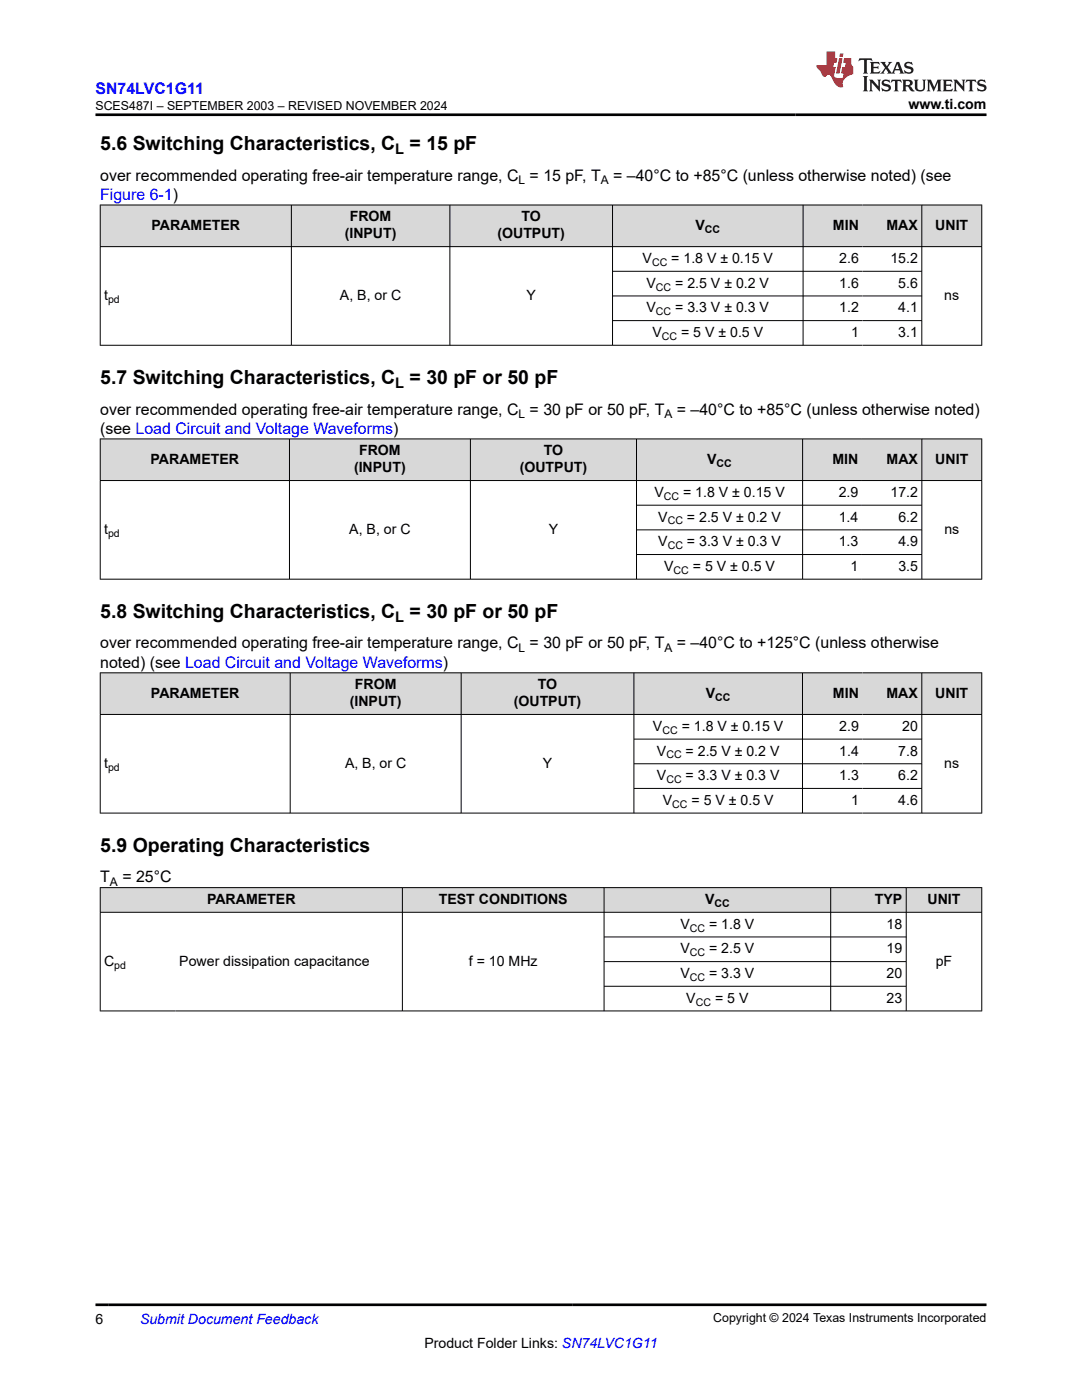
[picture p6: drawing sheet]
<svg xmlns="http://www.w3.org/2000/svg" width="216mm" height="279mm" viewBox="0 0 216 279" stroke-linecap="round" stroke-linejoin="round" font-family="sans-serif">
<defs><g id="words">
<g font-size="3.9">
<text x="20" y="29.9">5.6 Switching Characteristics, C</text>
<text x="81.7" y="29.9">= 15 pF</text>
<text x="20" y="76.6">5.7 Switching Characteristics, C</text>
<text x="81.7" y="76.6">= 30 pF or 50 pF</text>
<text x="20" y="123.3">5.8 Switching Characteristics, C</text>
<text x="81.7" y="123.3">= 30 pF or 50 pF</text>
<text x="20" y="169.9">5.9 Operating Characteristics</text>
</g>
<g font-size="3.2" fill="#00f">
<text x="19.1" y="18.7">SN74LVC1G11</text>
<text x="20" y="39.9">Figure 6-1)</text>
</g>
<g font-size="3.2">
<text x="20" y="36.1">over recommended operating free-air temperature range, C = 15 pF, T</text>
<text x="122.4" y="36.1">= –40°C to +85°C (unless otherwise noted) (see</text>
<text x="20" y="82.7">over recommended operating free-air temperature range, C = 30 pF or 50 pF, T</text>
<text x="135.1" y="82.7">= –40°C to +85°C (unless otherwise noted)</text>
<text x="20" y="86.5">(see Load Circuit and Voltage Waveforms)</text>
<text x="20" y="129.4">over recommended operating free-air temperature range, C = 30 pF or 50 pF, T</text>
<text x="135.1" y="129.4">= –40°C to +125°C (unless otherwise</text>
<text x="20" y="133.2">noted) (see Load Circuit and Voltage Waveforms)</text>
<text x="20" y="176.1">T</text>
<text x="24.4" y="176.1">= 25°C</text>
</g>
<g font-size="2.9">
<text x="78.9" y="30.7">L</text>
<text x="78.9" y="77.4">L</text>
<text x="78.9" y="124">L</text>
</g>
<g font-size="2.8">
<text x="181.3" y="21.8">www.ti.com</text>
<text x="30.2" y="45.9">PARAMETER</text>
<text x="68.8" y="47.6">(INPUT)</text>
<text x="69.8" y="44.2">FROM</text>
<text x="99.3" y="47.6">(OUTPUT)</text>
<text x="104.1" y="44.2">TO</text>
<text x="138.8" y="45.9">V</text>
<text x="166.2" y="45.9">MIN</text>
<text x="176.9" y="45.9">MAX</text>
<text x="186.6" y="45.9">UNIT</text>
<text x="128.2" y="52.5">V</text>
<text x="133.9" y="52.5">= 1.8 V ± 0.15 V</text>
<text x="167.5" y="52.5">2.6</text>
<text x="177.7" y="52.5">15.2</text>
<text x="20.8" y="59.9">t</text>
<text x="67.8" y="59.9">A, B, or C</text>
<text x="105.1" y="59.9">Y</text>
<text x="129" y="57.4">V</text>
<text x="134.7" y="57.4">= 2.5 V ± 0.2 V</text>
<text x="167.5" y="57.4">1.6</text>
<text x="179.2" y="57.4">5.6</text>
<text x="188.4" y="59.9">ns</text>
<text x="129" y="62.3">V</text>
<text x="134.7" y="62.3">= 3.3 V ± 0.3 V</text>
<text x="167.5" y="62.3">1.2</text>
<text x="179.2" y="62.3">4.1</text>
<text x="130.2" y="67.3">V</text>
<text x="135.9" y="67.3">= 5 V ± 0.5 V</text>
<text x="169.8" y="67.3">1</text>
<text x="179.2" y="67.3">3.1</text>
<text x="30" y="92.6">PARAMETER</text>
<text x="70.6" y="94.3">(INPUT)</text>
<text x="71.7" y="90.9">FROM</text>
<text x="103.7" y="94.3">(OUTPUT)</text>
<text x="108.5" y="90.9">TO</text>
<text x="141.1" y="92.6">V</text>
<text x="166.1" y="92.6">MIN</text>
<text x="176.9" y="92.6">MAX</text>
<text x="186.6" y="92.6">UNIT</text>
<text x="130.6" y="99.2">V</text>
<text x="136.3" y="99.2">= 1.8 V ± 0.15 V</text>
<text x="167.4" y="99.2">2.9</text>
<text x="177.7" y="99.2">17.2</text>
<text x="20.8" y="106.6">t</text>
<text x="69.7" y="106.6">A, B, or C</text>
<text x="109.5" y="106.6">Y</text>
<text x="131.4" y="104.1">V</text>
<text x="137.1" y="104.1">= 2.5 V ± 0.2 V</text>
<text x="167.4" y="104.1">1.4</text>
<text x="179.3" y="104.1">6.2</text>
<text x="188.4" y="106.6">ns</text>
<text x="131.4" y="109">V</text>
<text x="132.5" y="113.9">V</text>
<text x="137.1" y="109">= 3.3 V ± 0.3 V</text>
<text x="138.3" y="113.9">= 5 V ± 0.5 V</text>
<text x="167.4" y="109">1.3</text>
<text x="169.7" y="113.9">1</text>
<text x="179.3" y="109">4.9</text>
<text x="179.3" y="113.9">3.5</text>
<text x="70.8" y="137.5">FROM</text>
<text x="107.3" y="137.5">TO</text>
<text x="30.1" y="139.2">PARAMETER</text>
<text x="69.8" y="140.9">(INPUT)</text>
<text x="102.5" y="140.9">(OUTPUT)</text>
<text x="140.8" y="139.2">V</text>
<text x="166.2" y="139.2">MIN</text>
<text x="176.9" y="139.2">MAX</text>
<text x="186.6" y="139.2">UNIT</text>
<text x="130.3" y="145.9">V</text>
<text x="136" y="145.9">= 1.8 V ± 0.15 V</text>
<text x="167.5" y="145.9">2.9</text>
<text x="180" y="145.9">20</text>
<text x="20.8" y="153.2">t</text>
<text x="68.8" y="153.2">A, B, or C</text>
<text x="108.3" y="153.2">Y</text>
<text x="131.1" y="150.8">V</text>
<text x="131.1" y="155.7">V</text>
<text x="136.8" y="150.8">= 2.5 V ± 0.2 V</text>
<text x="136.8" y="155.7">= 3.3 V ± 0.3 V</text>
<text x="167.5" y="150.8">1.4</text>
<text x="167.5" y="155.7">1.3</text>
<text x="179.2" y="150.8">7.8</text>
<text x="179.2" y="155.7">6.2</text>
<text x="188.4" y="153.2">ns</text>
<text x="132.3" y="160.6">V</text>
<text x="138" y="160.6">= 5 V ± 0.5 V</text>
<text x="169.8" y="160.6">1</text>
<text x="179.2" y="160.6">4.6</text>
<text x="41.3" y="180.4">PARAMETER</text>
<text x="87.6" y="180.4">TEST CONDITIONS</text>
<text x="135.8" y="185.3">V</text>
<text x="140.7" y="180.4">V</text>
<text x="141.5" y="185.3">= 1.8 V</text>
<text x="174.6" y="180.4">TYP</text>
<text x="176.9" y="185.3">18</text>
<text x="185.1" y="180.4">UNIT</text>
<text x="135.8" y="190.3">V</text>
<text x="141.5" y="190.3">= 2.5 V</text>
<text x="176.9" y="190.3">19</text>
<text x="20.8" y="192.7">C</text>
<text x="35.8" y="192.7">Power dissipation capacitance</text>
<text x="93.6" y="192.7">f = 10 MHz</text>
<text x="135.8" y="195.2">V</text>
<text x="141.5" y="195.2">= 3.3 V</text>
<text x="176.9" y="195.2">20</text>
<text x="186.7" y="192.7">pF</text>
<text x="136.9" y="200.1">V</text>
<text x="142.7" y="200.1">= 5 V</text>
<text x="176.9" y="200.1">23</text>
<text x="19.1" y="264.2">6</text>
<text x="84.7" y="269">Product Folder Links: SN74LVC1G11</text>
</g>
<text font-size="2.8" fill="#00f" x="27.9" y="264.2">Submit Document Feedback</text>
<g font-size="2.5">
<text x="19.1" y="21.9">SCES487I – SEPTEMBER 2003 – REVISED NOVEMBER 2024</text>
<text x="142.3" y="263.9">Copyright © 2024 Texas Instruments Incorporated</text>
</g>
<g font-size="2.4">
<text x="103.5" y="36.7">L</text>
<text x="119.9" y="36.7">A</text>
<text x="103.5" y="83.4">L</text>
<text x="132.6" y="83.4">A</text>
<text x="103.5" y="130">L</text>
<text x="132.6" y="130">A</text>
<text x="21.9" y="176.7">A</text>
</g>
<g font-size="2.1">
<text x="140.6" y="46.4">CC</text>
<text x="130.1" y="53.1">CC</text>
<text x="130.9" y="58">CC</text>
<text x="21.6" y="60.4">pd</text>
<text x="130.9" y="62.9">CC</text>
<text x="132.1" y="67.8">CC</text>
<text x="143" y="93.1">CC</text>
<text x="132.5" y="99.7">CC</text>
<text x="21.6" y="107.1">pd</text>
<text x="133.2" y="104.7">CC</text>
<text x="133.2" y="109.6">CC</text>
<text x="134.4" y="114.5">CC</text>
<text x="142.7" y="139.8">CC</text>
<text x="132.2" y="146.4">CC</text>
<text x="21.6" y="153.8">pd</text>
<text x="133" y="151.3">CC</text>
<text x="133" y="156.3">CC</text>
<text x="134.1" y="161.2">CC</text>
<text x="137.7" y="185.9">CC</text>
<text x="142.6" y="181">CC</text>
<text x="137.7" y="190.8">CC</text>
<text x="22.8" y="193.3">pd</text>
<text x="137.7" y="195.7">CC</text>
<text x="138.8" y="200.7">CC</text>
</g>
</g></defs>
<g fill="#d8d8d8">
<path d="M20 40.9h175.9v8.3h-175.9z" fill-rule="evenodd"/>
<path d="M20.1 41h38v8.2h-38z" fill-rule="evenodd"/>
<path d="M58.2 41h31.5v8.2h-31.5z" fill-rule="evenodd"/>
<path d="M89.8 41h32.4v8.2h-32.4z" fill-rule="evenodd"/>
<path d="M122.3 41h37.9v8.2h-37.9z" fill-rule="evenodd"/>
<path d="M160.3 41h11.8v8.2h-11.8z" fill-rule="evenodd"/>
<path d="M172.1 41h11.8v8.2h-11.8z" fill-rule="evenodd"/>
<path d="M184 41h11.8v8.2h-11.8z" fill-rule="evenodd"/>
</g>
<g fill="none" stroke="#000" stroke-width=".2">
<path d="M19.9 40.9h176.1M19.9 49.2h176.1M20 40.9v28.1M58.1 40.9v28.1M89.8 40.9v28.1M122.2 40.9v28.1M122.2 54.1h61.8M122.2 59.1h61.8M160.2 40.9v28.1M183.9 40.9v28.1M195.9 40.9v28.1M19.9 68.9h176.1"/>
<path d="M122.2 64h61.8"/>
</g>
<g fill="#d8d8d8">
<path d="M20 87.6h175.9v8.3h-175.9z" fill-rule="evenodd"/>
<path d="M20.1 87.7h37.6v8.1h-37.6z" fill-rule="evenodd"/>
<path d="M57.8 87.7h36v8.1h-36z" fill-rule="evenodd"/>
<path d="M93.9 87.7h33v8.1h-33z" fill-rule="evenodd"/>
<path d="M127.1 87.7h33v8.1h-33z" fill-rule="evenodd"/>
<path d="M160.2 87.7h11.8v8.1h-11.8z" fill-rule="evenodd"/>
<path d="M172 87.7h11.9v8.1h-11.9z" fill-rule="evenodd"/>
<path d="M184 87.7h11.8v8.1h-11.8z" fill-rule="evenodd"/>
</g>
<g fill="none" stroke="#000" stroke-width=".2">
<path d="M19.9 87.6h176.1M19.9 95.9h176.1M20 87.5v28.1M57.8 87.5v28.1M93.9 87.5v28.1M127 87.5v28.1M160.2 87.5v28.1M183.9 87.5v28.1M195.9 87.5v28.1M19.9 115.6h176.1M127 100.8h57M127 105.7h57"/>
<path d="M127 110.7h57"/>
</g>
<g fill="#d8d8d8">
<path d="M20 134.3h175.9v8.3h-175.9z" fill-rule="evenodd"/>
<path d="M20.1 134.3h37.7v8.2h-37.7z" fill-rule="evenodd"/>
<path d="M58 134.3h34v8.2h-34z" fill-rule="evenodd"/>
<path d="M92.1 134.3h34.3v8.2h-34.3z" fill-rule="evenodd"/>
<path d="M126.5 134.3h33.6v8.2h-33.6z" fill-rule="evenodd"/>
<path d="M160.2 134.3h11.9v8.2h-11.9z" fill-rule="evenodd"/>
<path d="M172.1 134.3h11.8v8.2h-11.8z" fill-rule="evenodd"/>
<path d="M184 134.3h11.8v8.2h-11.8z" fill-rule="evenodd"/>
</g>
<g fill="none" stroke="#000" stroke-width=".2">
<path d="M19.9 134.3h176.1M20 134.2v28.1M57.9 134.2v28.1M92 134.2v28.1M126.5 134.2v28.1M160.1 134.2v28.1M183.9 134.2v28.1M195.9 134.2v28.1M19.9 142.6h176.1M126.5 147.5h57.5M126.5 152.4h57.5M126.5 157.3h57.5"/>
<path d="M19.9 162.3h176.1"/>
</g>
<g fill="#d8d8d8">
<path d="M20 177.1h175.9v5h-175.9z" fill-rule="evenodd"/>
<path d="M20.1 177.2h60.1v4.8h-60.1z" fill-rule="evenodd"/>
<path d="M80.4 177.2h40.1v4.8h-40.1z" fill-rule="evenodd"/>
<path d="M120.6 177.2h45.1v4.8h-45.1z" fill-rule="evenodd"/>
<path d="M165.8 177.2h15v4.8h-15z" fill-rule="evenodd"/>
<path d="M180.9 177.2h14.9v4.8h-14.9z" fill-rule="evenodd"/>
</g>
<path d="M19.9 177.1h176.1M20 177.1v24.7M80.3 177.1v24.7M120.5 177.1v24.7M165.8 177.1v24.7M180.8 177.1v24.7M195.9 177.1v24.7M19.9 182.1h176.1M120.5 187h60.4M120.5 191.9h60.4M120.5 196.8h60.4M19.9 201.8h176.1" fill="none" stroke="#000" stroke-width=".2"/>
<path d="M171.5 11.6l-.2 .6 .5-.2h.6v.1v2.2l-.2 .4h1l-.2-.4v-2.2v-.1h.5l.6 .2-.2-.6zM173.6 12.4l.2 .3v1.6l-.2 .4h1.9l.1-.6a1.08 1.08 0 0 1-1.3 .2v-.7h.6l.4 .2v-.7l-.4 .2h-.6v-.5l.2-.2a1 1 0 0 1 1 .3l-.1-.5zM175.7 12.4l.9 1.1-1 1.2h.9l-.2-.2 .5-.8 .4 .8-.2 .2h1.6l-.2-.2 .2-.5h.9l.1 .5-.1 .2h.9l-.2-.4-.8-1.9h-.5l-.9 2.1-.9-1.1 .9-1h-.8l.2 .2-.4 .6-.4-.6 .2-.2zM179 12.8l.4 1h-.7zM180.7 12.5a.65 .65 0 0 0-.2 .7 .65 .65 0 0 0 .6 .5l.6 .1 .1 .3a.79 .79 0 0 1-.7 .4 .79 .79 0 0 1-.7-.5l.1 .7 .2-.1a.93 .93 0 0 0 1.1 0 .93 .93 0 0 0 .4-.9 1.46 1.46 0 0 0-1.2-.6l-.1-.3a1.09 1.09 0 0 1 1.2 .2l-.2-.6-.1 .1-.5-.2zM172.2 15.2l.2 .4v2.2l-.2 .4h1l-.2-.4v-2.2l.2-.4zM173.4 15.9l.2 .4v1.5l-.2 .4h.8l-.3-.4 .1-1.3 1.6 1.8v-2l.2-.4h-.7l.1 .2 .1 1.1-1.2-1.3zM176.2 16a.65 .65 0 0 0-.2 .8 .65 .65 0 0 0 .6 .4l.6 .2 .1 .2a.79 .79 0 0 1-.7 .4 .79 .79 0 0 1-.7-.5l.1 .7 .2-.1a.93 .93 0 0 0 1.1 .1 .93 .93 0 0 0 .4-1 1.46 1.46 0 0 0-1.2-.5l-.1-.4a1.09 1.09 0 0 1 1.2 .2l-.1-.6-.2 .1-.5-.1zM177.9 15.9l-.1 .6a.63 .63 0 0 1 .8-.3v1.6l-.3 .4h1l-.2-.4v-1.6a.66 .66 0 0 1 .8 .3l-.1-.6zM180 15.9l.2 .4v1.5l-.2 .4h1l-.2-.2-.1-.7h.5l.1 .2a.79 .79 0 0 0 1.2 .6l-1-.9a.61 .61 0 0 0 .6-.6 .61 .61 0 0 0-.5-.7zM180.8 16.2h.1a.47 .47 0 0 1 .5 .1 .47 .47 0 0 1 .1 .5l-.1 .1-.7 .1zM182.3 15.9l.2 .2a2.27 2.27 0 0 0 .4 2 1.04 1.04 0 0 0 1.7-.7v-1.3l.2-.2h-.8l.2 .4v1.1a.6 .6 0 0 1-.6 .6 .6 .6 0 0 1-.6-.6v-1.1l.3-.4zM184.9 15.9l.2 .4v1.5l-.2 .4h.8l-.3-.4v-1.4l.9 1.9 .9-1.9v1.4l-.3 .4h1l-.2-.4v-1.5l.2-.4h-.8l-.7 1.5-.6-1.5zM188.1 15.9l.2 .4v1.5l-.2 .4h1.9l.1-.6a1.09 1.09 0 0 1-1.3 .2v-.7h.6l.4 .2v-.6l-.4 .2h-.6v-.6l.2-.1a1.01 1.01 0 0 1 1 .3l-.1-.6zM190.2 15.9l.3 .4v1.5l-.3 .4h.8l-.2-.4v-1.3l1.6 1.8v-2l.2-.4h-.7l.2 .2v1.1l-1.2-1.3zM192.8 15.9l-.1 .6a.63 .63 0 0 1 .8-.3v1.6l-.3 .4h1l-.2-.4v-1.6a.66 .66 0 0 1 .8 .3l-.1-.6zM195.2 16a.65 .65 0 0 0-.2 .8 .65 .65 0 0 0 .6 .4l.6 .2 .2 .2a.79 .79 0 0 1-.7 .4 .79 .79 0 0 1-.7-.5l.1 .7 .2-.1a.93 .93 0 0 0 1 .1 .93 .93 0 0 0 .5-1 1.46 1.46 0 0 0-1.3-.5v-.4a1.09 1.09 0 0 1 1.2 .2l-.2-.6-.2 .1-.5-.1z" fill="#231f20"/>
<path d="M164.9 10.3v2.7h-2l.1 .4 .8 1a.95 .95 0 0 0 1 .9 .59 .59 0 0 1 .5-.4 .59 .59 0 0 1 .5 .3l.4 .8a1.59 1.59 0 0 0 2.1 1.4 1.61 1.61 0 0 1 1-2.3l1-.3-.1-1.5a1.59 1.59 0 0 1-.3-1.7h-1.5l-.2 .9h.6l-.2 .9h-.5l-.2 .9v.3l.4 .1-.1 .9h-.7a.73 .73 0 0 1-1-.7l.3-1.5h-.5l.1-.9h.5l.2-.9h-.5v-1.3zM167.4 11.6l-.6 3.1h.7l.6-3.1zM167.6 10.7l-.1 .6h.7l.1-.6z" fill="#ed1c24"/>
<path d="M19.1 22.9h177.8M19.1 260.4h177.8" fill="none" stroke="#000" stroke-width=".53"/>
<use href="#words"/>
</svg>
